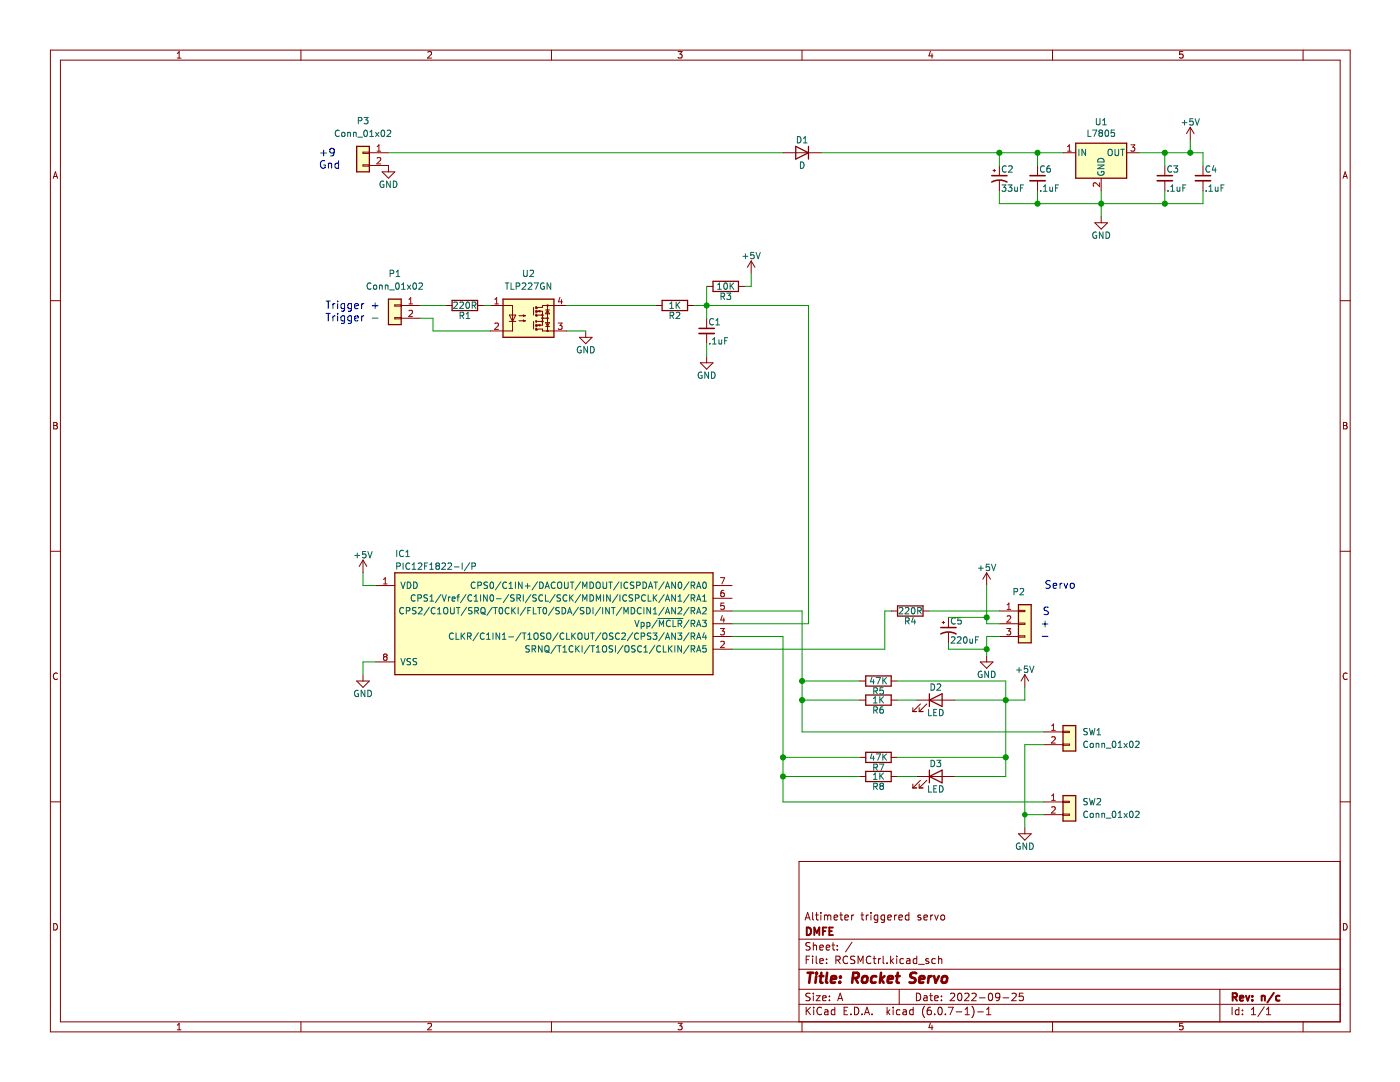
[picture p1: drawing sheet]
<svg xmlns="http://www.w3.org/2000/svg" width="279mm" height="216mm" viewBox="0 0 279 216" stroke-linecap="round" stroke-linejoin="round" font-family="sans-serif">
<path d="M.1 0h279.3v215.9h-279.3z" fill-rule="evenodd" fill="#fff" stroke="#fff" stroke-width=".2"/>
<g fill="none" stroke="#840000" stroke-width=".2">
<path d="M10.1 10h259.4v195.9h-259.4zM12.1 12h255.4v191.9h-255.4zM35.4 11.6h.7M35.4 10.7l.4-.4v1.3M60.1 10v2M85.4 10.4l.5-.1 .2 .4-.8 .9h.8M110.1 10v2M135.3 10.3h.8l-.4 .5 .4 .1v.6l-.2 .1-.6-.1M160.1 10v2M185.7 10.2l-.3 1h.8M186 10.7v.9M210.1 10v2"/>
<path d="M236.1 10.3h-.7v.6l.2-.1h.4l.1 .2v.5l-.2 .1-.5-.1M260.1 10v2M10.6 35.6l.5-1.3 .4 1.3M10.7 35.2h.7M72.4 30.4h1.3v.2h-1.3zM72.4 32.9h1.3v.2h-1.3zM73.7 30.5h3.8M73.7 33h3.8v1.3M76.3 34.3h2.5l-1.3 1.3zM268 35.6l.5-1.3 .4 1.3M268.1 35.2h.7M10.1 60h2"/>
<path d="M78.8 60.8h1.3v.3h-1.3zM78.8 63.4h1.3v.2h-1.3zM80.1 61h3.8M80.1 63.5h3.8M89 61h1.2M95.3 61h1.3M101.7 64.1h1.2M106.5 61.3v1.6M106.5 64.1v1.6M108.3 63.5h1M108.9 65.2h.8M108.9 61.8h.8"/>
<path d="M109.3 61v5M115.6 67.3h2.6l-1.3 1.3zM116.9 66v1.3M130.9 61h1.2M137.2 61h1.3M139.8 72.4h2.5l-1.3 1.3zM141 63.5v2M141 66.5v2.1M141 71.1v1.3M267.5 60h2M10.7 84.3h.4l.3 .2-.3 .4 .3 .1 .1 .3-.3 .3h-.5zM10.7 84.9h.4"/>
<path d="M268.1 84.3h.4l.3 .2-.3 .4 .3 .1 .1 .3-.3 .3h-.5zM268.1 84.9h.4M10.1 110h2M72.4 111.8v2.5M72.4 111.8l-.7 1.2M72.4 111.8l.8 1.2M75 116.8h3.8M142.3 116.8h3.8M142.3 119.4h3.8M267.5 110h2M11.5 134.4a.62 .62 0 0 0-.9 .4 .62 .62 0 0 0 .6 .8l.3-.1M71.2 135.9h2.5l-1.3 1.3z"/>
<path d="M72.4 134.6v1.3M75 132.1h3.8M142.3 129.5h3.8M142.3 127h3.8M142.3 124.5h3.8M142.3 121.9h3.8M171.5 139.7h1.3M177.9 139.7h1.2M182.9 139.7h7.7M268.9 134.4a.62 .62 0 0 0-.9 .4 .62 .62 0 0 0 .6 .8l.3-.1M182.2 142h.7M182.2 141.2v.8"/>
<path d="M183.4 142h.8M183.4 141.2v.8M183.7 140.5l-1.5 1.5M185 140.5l-1.6 1.5M10.1 160h2M267.5 171.9h-108v32M267.5 160h2M10.7 184.3a.66 .66 0 0 1 .8 .6 .66 .66 0 0 1-.8 .7zM159.5 197.4h108M159.5 193.4h108M159.5 187.4h108M160.7 183.6l.5-1.5 .5 1.5"/>
<path d="M160.8 183.2h.7M160.9 191.5h.5M161.6 190.8h-.7v1.5M161.7 198.3l-.6-.1-.3 .3 .2 .3 .6 .3v.4l-.2 .2-.6-.1M161.7 188.2l-.6-.1-.3 .3 .2 .3 .6 .3v.4l-.2 .2-.6-.1M162.2 182.1v1.3l.2 .2M162.2 190.8v.1M162.2 191.3v1M162.3 188.1v1.5M162.3 198.2v.1M162.3 198.7v1M162.3 188.7l.2-.1 .4 .1 .1 .9"/>
<path d="M162.7 182.6h.6M162.9 198.7h.8l-.8 1h.8M162.9 190.8v1.3l.2 .2M163 182.1v1.3l.3 .2M163.6 191.8l.7-.2-.1-.2-.4-.1-.2 .2 .1 .7h.5M163.6 189.1l.7-.2-.1-.2-.4-.1-.2 .2 .1 .7h.5M163.8 182.1v.1M163.8 182.6v1M164.2 199.2l.7-.2-.1-.2-.4-.1-.2 .2v.7h.6M164.5 182.6v1M164.5 182.7l.5-.1 .2 .2M164.9 189.1l.7-.2-.1-.2-.4-.1-.2 .2 .1 .7h.5"/>
<path d="M165 192.1v.2M165 191.4v.1M165.2 182.8l.2-.2 .3 .1 .1 .9M165.2 182.8v.8M165.5 199.5v.2M165.5 198.8v.1M166 188.6h.6M166.2 188.1v1.3l.4 .2M166.5 183.1l.7-.2-.1-.2-.4-.1-.2 .2v.7h.6M166.8 191.6l.7-.1 .2-.2-.1-.4-.2-.1h-.6v1.5M167.1 188.7v.1M167.1 189.4v.2"/>
<path d="M167.2 199.7l.5-1.5 .5 1.5M167.2 191.6l.5 .7M167.3 199.3h.7M167.6 182.6h.6M167.8 182.1v1.3l.4 .2M168.6 183.1l.7-.2-.1-.2-.4-.1-.2 .2 .1 .7h.5M169.2 190.9a.71 .71 0 0 0-1 .5 .71 .71 0 0 0 .7 .9l.3-.2M170 182.6v1M170 188l-1.3 1.9M170.4 182.6l-.4 .3M170.6 190.9l-.6-.1-.3 .3 .2 .3 .6 .3v.4l-.2 .2-.6-.1M171.2 192.3v-1.5l.5 1.1 .5-1.1v1.5"/>
<path d="M171.8 182.6h.6M172 182.1v1.3l.4 .2M172.9 182.6v1M173.3 182.6l-.4 .3M173.8 190.9a.71 .71 0 0 0-1 .5 .71 .71 0 0 0 .7 .9l.3-.2M173.8 182.1v.1M173.8 182.6v1M174.2 191.3h.6M174.5 190.8v1.3l.3 .2M175.2 182.6v1.2l-.3 .3-.4-.1M175.2 182.7l-.5-.1-.2 .3 .1 .6h.6M175.3 191.3v1"/>
<path d="M175.7 191.3l-.4 .3M176.2 190.8v1.3l.3 .2M176.5 182.7l-.4-.1-.3 .3 .2 .6h.5M176.5 182.6v1.2l-.3 .3-.3-.1M177 192.1v.2M177.2 183.1l.7-.2-.1-.2-.4-.1-.2 .2v.7h.6M177.7 190.8v1.5M177.9 191.7l.4 .6M178.3 191.3l-.6 .6M178.5 182.6v1M179 190.8v.1M179 182.6l-.5 .3"/>
<path d="M179 191.3v1M179.4 183.1l.7-.2-.1-.2-.4-.1-.2 .2 .1 .7h.5M179.5 197.4v3M180.3 191.4l-.4-.1-.3 .3 .1 .6h.6M181 191.4h.5l.1 .9M181.4 182.7l-.4-.1-.3 .3 .1 .6h.6M181.4 182.1v1.5M181.6 191.6l-.5 .1-.2 .2 .2 .4 .5-.1M182.9 198.2a.76 .76 0 0 1 .9 .7 .76 .76 0 0 1-.9 .8zM183 191.4l-.5-.1-.3 .3 .2 .6h.6M183 190.8v1.5M183.3 192.4h1.2"/>
<path d="M183.7 182.7l-.3-.1-.2 .2v.2l.5 .2v.3h-.5M184.4 198.8h.6v.9M184.4 183.1l.7-.2-.1-.2-.4-.1-.2 .2 .1 .7h.5M185 199l-.5 .1-.2 .2 .2 .4 .5-.1M185.3 191.4l-.3-.1-.3 .2 .1 .2 .5 .2v.3h-.6M185.5 198.7h.6M185.7 198.2v1.3l.4 .2M185.7 182.6v1M186.2 182.6l-.5 .3M186.5 199.2l.7-.2v-.2l-.5-.1-.2 .2 .1 .7h.6M186.5 182.6l.4 1 .3-1M186.7 191.4l-.5-.1-.2 .3 .1 .6h.6"/>
<path d="M187.3 191.4l.2-.1 .4 .1 .1 .9M187.3 190.8v1.5M187.8 182.7l.2-.1 .5 .1v.6l-.1 .2-.4 .1-.2-.2zM187.9 199.5v.2M187.9 198.8v.1M189.7 198.3l.5-.1 .3 .4-.9 1.1h.9M191.2 198.3l.3-.1a.8 .8 0 0 1 .5 .7 .8 .8 0 0 1-.5 .8l-.3-.2-.1-.4zM192.5 198.3l.6-.1 .3 .4-.9 1.1h.9M194 198.3l.5-.1 .3 .4-.9 1.1h.9M195.5 199.1h1.1M197.4 198.3l.2-.1a.8 .8 0 0 1 .5 .7 .8 .8 0 0 1-.5 .8l-.2-.2-.2-.4zM199.5 198.8l-.3 .3-.4-.1-.1-.2 .1-.5 .4-.1 .3 .1a.99 .99 0 0 1-.4 1.4h-.3"/>
<path d="M200.2 199.1h1.1M202 198.3l.5-.1 .3 .4-.9 1.1h.9M204.2 198.2h-.7l-.1 .7 .2-.1h.5l.1 .2v.5l-.2 .2-.6-.2M243.5 197.4v6.5M268.1 184.3a.66 .66 0 0 1 .8 .6 .66 .66 0 0 1-.8 .7zM35.4 204.6l.4-.4v1.3M35.4 205.5h.7M60.1 203.9v2M85.4 204.3l.5-.1 .2 .4-.8 .9h.8M110.1 203.9v2M135.3 204.2h.8l-.4 .5 .4 .1v.6l-.2 .1-.6-.1M159.5 200.4h108"/>
<path d="M160.1 203.9v2M160.9 201v1.5M161.1 201.6l.6 .9M161.7 201l-.8 .8M162.4 201v.1M162.4 201.5v1M164 201.1a.71 .71 0 0 0-1 .5 .71 .71 0 0 0 .7 .9l.3-.2M164.6 201.6h.6v.9M165.2 201.8l-.5 .1-.2 .2 .2 .4 .5-.1M166.6 201.6l-.4-.1-.3 .3 .1 .6h.6M166.6 201v1.5M168.5 201.7h.5"/>
<path d="M169.2 201h-.7v1.5h.7M169.8 202.3v.2M170.5 201a.76 .76 0 0 1 .9 .7 .76 .76 0 0 1-.9 .8zM172 202.3v.2M172.5 202.5l.5-1.5 .5 1.5M172.7 202.1h.7M174 202.3v.2M177 201v1.5M177.2 201.9l.4 .6M177.6 201.5l-.6 .6M178.2 201v.1M178.2 201.5v1"/>
<path d="M179.6 201.6l-.4-.1-.3 .3 .1 .6h.6M180.2 201.6h.6l.1 .9M180.9 201.8l-.5 .1-.2 .2 .2 .4 .5-.1M182.2 201.6l-.4-.1-.3 .3 .2 .6h.5M182.2 201v1.5M184.5 200.8a1.72 1.72 0 0 0 0 2.3M185.7 204.1l-.3 1h.8M185.7 201l-.4 .1a1.01 1.01 0 0 0 0 1.4l.5-.2 .1-.5-.3-.2h-.4l-.2 .2M186 204.6v.9M186.5 202.3v.2M187.3 201.1l.2-.1a.8 .8 0 0 1 .6 .7 .8 .8 0 0 1-.6 .8l-.2-.2-.1-.4zM188.7 202.3v.2"/>
<path d="M189.2 201h1l-.6 1.5M190.8 201.9h1.2M192.6 201.4l.4-.4v1.5M192.6 202.5h.9M194 200.8a1.72 1.72 0 0 1 0 2.3M195.1 201.9h1.1M196.9 202.5h.8M196.9 201.4l.4-.4v1.5M210.1 203.9v2M236.1 204.2h-.7v.6l.2-.1h.4l.1 .2v.5l-.2 .1-.5-.1M245.9 201v1.5M247.2 201.6l-.4-.1-.3 .3 .2 .6h.5"/>
<path d="M247.2 201v1.5M248 202.3v.2M248 201.6v.1M249.7 202.5h.9M249.7 201.4l.5-.4v1.5M252.3 200.9l-1.3 1.9M252.7 202.5h.9M252.7 201.4l.5-.4v1.5M260.1 203.9v2"/>
</g>
<g fill="none" stroke="#840000" stroke-width=".39">
<path d="M161 185.1a.76 .76 0 0 1 .9 .7 .76 .76 0 0 1-.9 .8zM162.5 186.6v-1.5l.5 1.1 .5-1.1v1.5M164.2 185.8h.5M164.9 185.1h-.7v1.5M165.5 185.8h.5M166.2 185.1h-.7v1.5h.7M246 199l.7-.1 .2-.2-.1-.4-.2-.1h-.6v1.5M246.4 199l.5 .7M247.4 199.2l.8-.2-.1-.2-.4-.1-.3 .2 .1 .7h.6M248.7 198.7l.3 1 .4-1M249.9 199.5v.2M249.9 198.8v.1"/>
<path d="M251.8 198.8l.2-.1 .4 .1v.9M251.8 198.7v1M254.2 198.1l-1.3 1.9M255.4 198.8l-.5-.1-.2 .3 .1 .6h.6"/>
</g>
<g fill="none" stroke="#840000" stroke-width=".52">
<path d="M161.2 194.1h1.1M161.7 194.1l-.2 2M162.9 194.8l-.2 1.3M163 194.1v.2M163.6 194.8h.7M163.9 194.1l-.2 1.7 .1 .2 .4 .1M165.1 194.1l-.2 1.7 .2 .3M165.9 195.4l.9-.2v-.3l-.6-.1-.3 .3v.9h.7M167.6 195.9v.2M167.7 194.9v.2M170.2 195.2l.9-.1a.52 .52 0 0 0 .3-.5 .52 .52 0 0 0-.3-.5h-.8l-.2 2M170.7 195.2l.5 .9"/>
<path d="M172.2 195a.52 .52 0 0 1 .5-.2 .52 .52 0 0 1 .4 .4v.5a.55 .55 0 0 1-.6 .4 .55 .55 0 0 1-.5-.4zM174.9 194.9a.66 .66 0 0 0-1 .3l-.1 .5 .2 .3h.7M175.8 194.1l-.2 2M175.9 195.3l.4 .8M176.5 194.8l-.8 .7M177.2 195.4l1-.2-.1-.3h-.7l-.3 .9 .3 .3 .6-.1M178.8 194.8h.8M179.2 194.1l-.2 1.7v.2l.4 .1M182.9 194.2a.85 .85 0 0 0-1.1 .1 .45 .45 0 0 0 .2 .8l.5 .1a.51 .51 0 0 1 .2 .6 .51 .51 0 0 1-.4 .3l-.8-.1M183.5 195.4l1-.2-.1-.3h-.8l-.2 .9 .3 .3 .6-.1M185.4 194.8l-.2 1.3M185.9 194.8l-.4 .1-.2 .3"/>
<path d="M186.4 194.8l.3 1.3 .7-1.3M188.1 195a.52 .52 0 0 1 .5-.2 .52 .52 0 0 1 .4 .4v.5a.55 .55 0 0 1-.6 .4 .55 .55 0 0 1-.5-.4z"/>
</g>
<g fill="none" stroke="#006464" stroke-width=".2">
<path d="M67.7 26.1a.6 .6 0 0 0-.8 .4 .6 .6 0 0 0 .6 .7l.2-.1M68.3 26.5l.3-.1 .2 .2v.4l-.2 .2-.4-.2zM69.4 26.5h.5v.7M69.4 26.4v.8M70.5 26.5h.5l.1 .7M70.5 26.4v.8M71.4 27.4h1M71.5 24.1l.6-.1 .1-.4-.7-.2v1.3M72.7 23.4h.7l-.4 .5 .4 .1v.6l-.2 .1-.5-.1M72.7 26.1l.2-.1a.68 .68 0 0 1 .4 .6 .68 .68 0 0 1-.4 .6l-.3-.4zM73.8 27.2h.7M73.8 26.3l.4-.3v1.2"/>
<path d="M75 26.4l.6 .8M75.6 26.4l-.6 .8M76.2 26.1l.1-.1a.68 .68 0 0 1 .5 .6 .68 .68 0 0 1-.5 .6l-.3-.4zM76.6 36.2a.59 .59 0 0 0-.8 .6 .59 .59 0 0 0 .8 .5v-.4h-.2M77.3 26.1l.4-.1 .3 .3-.8 .9h.8M77.9 36.1v1.3l-.7-1.3v1.3M78.5 36.1a.64 .64 0 0 1 .7 .7 .64 .64 0 0 1-.7 .6zM74 56.6a.6 .6 0 0 0-.8 .4 .6 .6 0 0 0 .6 .7l.2-.1M74.7 56.9h.3l.2 .2v.4l-.2 .2-.5-.2zM75.7 57l.5-.1 .1 .8M75.7 56.9v.8M76.9 57l.5-.1v.8"/>
<path d="M76.9 56.9v.8M77.7 57.8h1M77.9 54.6l.6-.1v-.5l-.6-.1v1.3M79.1 55.2h.7M79.1 54.3l.3-.4v1.3M79.1 56.6l.1-.1a.68 .68 0 0 1 .5 .6 .68 .68 0 0 1-.5 .6l-.3-.5zM80.2 57.7h.7M80.2 56.8l.3-.3v1.2M81.3 56.9l.7 .8M82 56.9l-.7 .8M82.5 56.6l.2-.1a.68 .68 0 0 1 .4 .6 .68 .68 0 0 1-.4 .6l-.3-.5zM83.6 56.6l.5-.1 .2 .3-.8 .9h.8"/>
<path d="M90.6 60.4l.4-.1 .3 .3-.8 .9h.8M91.8 60.4l.5-.1 .2 .3-.8 .9h.8M91.8 63l.6-.1 .1-.5-.7-.1v1.3M92.1 63l.5 .6M93 63.6h.8M93 62.7l.4-.4v1.3M93.1 60.4l.2-.1a.68 .68 0 0 1 .4 .6 .68 .68 0 0 1-.4 .6l-.3-.4zM94.2 60.9h.7v-.5l-.7-.1v1.2M94.6 60.9l.4 .6M115.9 69.2a.59 .59 0 0 0-.7 .6 .59 .59 0 0 0 .7 .6l.1-.5h-.3M117.3 69.2v1.2l-.8-1.2v1.2M117.9 69.2a.64 .64 0 0 1 .7 .6 .64 .64 0 0 1-.7 .6z"/>
<path d="M133.7 60.6l.3-.3v1.2M133.7 61.5h.7M133.7 63l.6-.1 .1-.5-.7-.1v1.3M134 63l.5 .6M134.9 62.4l.5-.1 .3 .4-.8 .9h.8M134.9 60.3v1.2M135.1 60.8l.6 .7M135.7 60.3l-.8 .7M140.1 74.3a.59 .59 0 0 0-.8 .6 .59 .59 0 0 0 .8 .5v-.4h-.2M141.4 74.2v1.3l-.7-1.3v1.3M141.7 68.5v.1M142 74.2a.64 .64 0 0 1 .7 .7 .64 .64 0 0 1-.7 .6z"/>
<path d="M142.2 68.6h.7M142.2 67.7l.4-.3v1.2M142.4 63.7a.6 .6 0 0 0-.8 .4 .6 .6 0 0 0 .5 .7l.3-.1M142.9 64.8h.7M142.9 63.9l.3-.3v1.2M143.5 67.8v.8l.5-.1M144 67.8v.8M144.6 68h.4M145.2 67.4h-.6v1.2M70.8 110.8h1M71.3 110.4v.9M73 110h-.6l-.1 .7 .2-.2 .4 .1 .2 .2-.1 .4-.2 .1-.5-.1"/>
<path d="M73.4 110l.4 1.3 .5-1.3M79.2 113l.6-.1v-.4l-.6-.2v1.3M79.2 109.8v1.3M80 116.1l.4 1.3 .5-1.3M80.4 112.3v1.3M80.5 109.9a.6 .6 0 0 0-.8 .4 .6 .6 0 0 0 .6 .8l.2-.2M81 111.1h.7M81 110.2l.4-.4v1.3M81.3 116.1a.64 .64 0 0 1 .7 .7 .64 .64 0 0 1-.7 .6zM81.8 112.5a.6 .6 0 0 0-.9 .4 .6 .6 0 0 0 .6 .7l.3-.1M82.3 113.6h.7M82.3 112.7l.3-.4v1.3"/>
<path d="M82.5 116.1a.64 .64 0 0 1 .8 .7 .64 .64 0 0 1-.8 .6zM82.8 118.8a.6 .6 0 0 0-.8 .4 .6 .6 0 0 0 .6 .8l.2-.2M83.4 119.3h.6l.1-.5-.7-.1v1.3M83.5 112.5l.5-.2 .2 .4-.8 .9h.8M84.7 112.9h.5M85.3 118.7h-.5l-.1 .1v.4l.5 .2 .1 .3-.2 .3-.5-.1M85.3 112.3h-.6v1.3M85.8 113.6h.7M85.8 112.7l.3-.4v1.3M85.8 120h.7M85.8 119l.4-.3v1.3M87.2 112.9l-.2-.3 .2-.3h.3l.2 .3-.2 .3"/>
<path d="M87.2 112.9l-.2 .2v.3l.2 .2h.3l.2-.2-.1-.4-.1-.1M87.2 112.9h.3M88 118.6l-1.1 1.7M88.2 112.5l.5-.2 .2 .4-.8 .9h.8M88.2 118.7l.5 1.3 .4-1.3M89.4 112.5l.5-.2 .2 .4-.8 .9h.8M89.5 119.1v.9M89.9 119.1l-.4 .2M90.2 119.5l.6-.1v-.2l-.4-.1-.2 .2 .1 .6h.5M90.7 113.1h.9M91.2 119.1h.5M91.7 118.7l-.3 .2v1.1"/>
<path d="M92.2 112.3v1.3M93 118.6l-1.1 1.7M93.8 112.3l-1.1 1.6M94.2 118.8a.6 .6 0 0 0-.9 .4 .6 .6 0 0 0 .6 .8l.3-.2M94.2 113l.6-.1v-.4l-.6-.2v1.3M94.6 120h.8M94.6 119l.4-.3v1.3M94.8 116.3a.6 .6 0 0 0-.8 .4 .6 .6 0 0 0 .6 .7l.2-.1M95.4 116.8l.6-.1v-.4l-.6-.2v1.3M95.9 118.7v1.3M97.2 118.7v1.3l-.7-1.3v1.3M97.3 116.2l-.5-.1-.2 .3 .1 .3 .5 .2v.4l-.1 .1h-.5"/>
<path d="M97.9 116.3l.2-.2a.68 .68 0 0 1 .4 .7 .68 .68 0 0 1-.4 .6l-.3-.5zM97.9 118.8l.2-.1a.68 .68 0 0 1 .4 .6 .68 .68 0 0 1-.4 .7l-.3-.5zM99.1 119.5h.9M100 116.1l-1.1 1.6M101.1 116.3a.6 .6 0 0 0-.8 .4 .6 .6 0 0 0 .6 .7l.2-.1M101.5 118.6l-1.1 1.7M101.6 117.4h.7M101.6 116.5l.4-.4v1.3M102.6 118.7h-.5l-.2 .2 .1 .3 .6 .3v.3l-.2 .2-.5-.1M102.9 116.1v1.3M103.2 119.3h.6v-.5l-.6-.1v1.3M103.5 119.3l.4 .7"/>
<path d="M104.2 116.1v1.3l-.7-1.3v1.3M104.4 118.7v1.3M104.8 116.9h1M105.3 116.4v1M105.9 118.6l-1 1.7M107 118.7h-.4l-.2 .1v.4l.5 .2 .1 .3-.2 .3-.5-.1M107.3 116.1l-1.1 1.6M107.7 116.1a.64 .64 0 0 1 .7 .7 .64 .64 0 0 1-.7 .6zM108.3 118.8a.6 .6 0 0 0-.8 .4 .6 .6 0 0 0 .6 .8l.2-.2M108.8 117.4l.4-1.3 .4 1.3M108.8 118.7v1.3h.7M108.9 117.1h.6"/>
<path d="M110.8 116.3a.6 .6 0 0 0-.9 .4 .6 .6 0 0 0 .6 .7l.3-.1M110.8 118.6l-1.1 1.7M111.3 116.3l.3-.2a.43 .43 0 0 1 .5 .5v.4a.42 .42 0 0 1-.4 .4 .42 .42 0 0 1-.4-.4zM111.9 118.7h-.5l-.2 .1v.4l.6 .2 .1 .3-.3 .3-.5-.1M112.7 116.1v1.1l.2 .2h.2l.3-.2v-1.1M113.1 118.8a.6 .6 0 0 0-.8 .4 .6 .6 0 0 0 .6 .8l.2-.2M113.7 118.7v1.3M113.8 116.1h.7M113.9 119.2l.5 .8M114.2 116.1v1.3M114.4 118.7l-.7 .7M115.9 118.6l-1.1 1.7"/>
<path d="M115.9 116.1l-1.1 1.6M116.3 117.4v-1.3l.4 1 .4-1v1.3M116.3 120v-1.3l.4 .9 .4-.9v1.3M117.7 116.1a.64 .64 0 0 1 .8 .7 .64 .64 0 0 1-.8 .6zM117.7 118.7a.64 .64 0 0 1 .8 .6 .64 .64 0 0 1-.8 .7zM119 116.3l.3-.2a.43 .43 0 0 1 .5 .5v.4a.42 .42 0 0 1-.4 .4 .42 .42 0 0 1-.5-.4zM119 120v-1.3l.4 .9 .5-.9v1.3M120.3 116.1v1.1l.3 .2h.2l.3-.2v-1.1M120.5 118.7v1.3M121.5 116.1h.7M121.8 118.7v1.3l-.7-1.3v1.3M121.9 116.1v1.3"/>
<path d="M123.3 118.6l-1.1 1.7M123.5 116.1l-1 1.6M123.7 118.7v1.3M124 116.1v1.3M125.1 118.8a.6 .6 0 0 0-.9 .4 .6 .6 0 0 0 .6 .8l.3-.2M125.3 116.3a.6 .6 0 0 0-.8 .4 .6 .6 0 0 0 .6 .7l.2-.1M126.3 118.7h-.5l-.3 .2 .2 .3 .5 .3v.3l-.2 .2-.5-.1M126.5 116.2l-.5-.1-.2 .3 .1 .3 .5 .2v.4l-.1 .1h-.5M126.8 119.3h.6l.1-.5-.7-.1v1.3M127.1 116.8l.6-.1v-.4l-.6-.2v1.3M128.3 116.1a.64 .64 0 0 1 .8 .7 .64 .64 0 0 1-.8 .6zM128.8 118.8a.6 .6 0 0 0-.8 .4 .6 .6 0 0 0 .6 .8l.2-.2"/>
<path d="M129.4 118.7v1.3h.6M129.4 117.4l.4-1.3 .5 1.3M129.5 117.1h.6M130.4 118.7v1.3M130.5 116.1h.7M130.6 119.2l.5 .8M130.9 116.1v1.3M131.1 118.7l-.7 .7M132.6 118.6l-1.1 1.7M132.6 116.1l-1.1 1.6M132.8 120l.4-1.3 .4 1.3M132.8 117.4l.4-1.3 .4 1.3"/>
<path d="M132.9 119.6h.6M132.9 117.1h.6M134.8 116.1v1.3l-.7-1.3v1.3M134.8 118.7v1.3l-.7-1.3v1.3M135.3 120h.8M135.3 119l.4-.3v1.3M135.5 116.3l.1-.2a.68 .68 0 0 1 .5 .7 .68 .68 0 0 1-.5 .6l-.3-.5zM137.5 118.6l-1.1 1.7M137.5 116.1l-1.1 1.6M137.9 116.8l.6-.1 .1-.4-.7-.2v1.3M137.9 119.3h.6l.1-.5-.7-.1v1.3M138.2 119.3l.5 .7"/>
<path d="M138.2 116.8l.5 .6M139 120l.5-1.3 .4 1.3M139 117.4l.5-1.3 .4 1.3M139.1 119.6h.7M139.1 117.1h.7M140.2 120h.8M140.2 119l.4-.3v1.3M140.4 116.3l.1-.2a.68 .68 0 0 1 .5 .7 .68 .68 0 0 1-.5 .6l-.3-.5zM71.5 137.8a.59 .59 0 0 0-.8 .6 .59 .59 0 0 0 .8 .5v-.4h-.2M72.8 137.7v1.3l-.7-1.3v1.3M73.4 137.7a.64 .64 0 0 1 .7 .7 .64 .64 0 0 1-.7 .6zM80 131.4l.4 1.3 .5-1.3"/>
<path d="M80.5 121.3a.6 .6 0 0 0-.8 .5 .6 .6 0 0 0 .6 .7l.2-.1M81.1 121.9l.6-.1 .1-.5-.7-.1v1.3M81.9 131.4h-.4l-.3 .2 .1 .3 .6 .3v.3l-.2 .2-.5-.1M83 121.3l-.5-.1-.1 .1v.4l.5 .3 .1 .3-.2 .2-.5-.1M83.2 131.4h-.5l-.2 .1v.4l.5 .2 .2 .3-.3 .3-.5-.1M83.5 121.3l.5-.1 .2 .4-.8 .9h.8M85.7 121.2l-1.1 1.6M86.8 121.3a.6 .6 0 0 0-.8 .5 .6 .6 0 0 0 .6 .7l.2-.1M87.3 122.5h.7M87.3 121.6l.4-.4v1.3M88.6 121.4l.2-.2a.43 .43 0 0 1 .6 .4v.5a.42 .42 0 0 1-.4 .4 .42 .42 0 0 1-.5-.4zM89.9 121.2v1.1l.3 .2h.2l.2-.2v-1.1"/>
<path d="M90.5 126.4a.6 .6 0 0 0-.9 .4 .6 .6 0 0 0 .6 .8l.3-.1M91 126.3v1.3h.6M91.1 121.2h.7M91.4 121.2v1.3M92 126.3v1.3M92.2 126.8l.6 .8M92.8 126.3l-.8 .7M93.1 121.2l-1.1 1.6M93.3 127l.6-.1 .1-.5-.7-.1v1.3M93.6 127l.4 .6M94.2 121.3l-.5-.1-.2 .1v.4l.6 .3 .1 .3-.2 .2-.5-.1M94.8 121.9l.6-.1v-.5l-.6-.1v1.3"/>
<path d="M95.1 121.9l.4 .6M95.5 126.2l-1.1 1.7M96 121.4l.3-.2a.43 .43 0 0 1 .5 .4v.5a.42 .42 0 0 1-.4 .4 .42 .42 0 0 1-.4-.4zM96.2 122.2l.7 .4M96.6 126.4a.6 .6 0 0 0-.8 .4 .6 .6 0 0 0 .6 .8l.2-.1M97.1 127.6h.7M97.1 126.7l.4-.4v1.3M98.3 121.2l-1.1 1.6M98.4 126.3v1.3M98.5 121.2h.7M98.9 121.2v1.3M99.7 121.3l.2-.1a.68 .68 0 0 1 .4 .7 .68 .68 0 0 1-.4 .6l-.3-.5z"/>
<path d="M99.7 126.3v1.3l-.7-1.3v1.3M100.3 127.6h.7M100.3 126.7l.3-.4v1.3M101.5 127.1h1M101.6 121.3a.6 .6 0 0 0-.8 .5 .6 .6 0 0 0 .6 .7l.2-.1M102.1 121.2v1.3M102.3 121.8l.6 .7M102.9 121.2l-.8 .8M103.4 121.2v1.3M104 126.2l-1.1 1.7M104.3 126.3h.7M104.6 126.3v1.3"/>
<path d="M104.9 121.2l-1.1 1.6M105.3 127.6h.8M105.3 126.7l.4-.4v1.3M105.3 121.8h.5M105.6 128.9l-.4-.1-.2 .2v.3l.5 .3 .1 .3-.2 .2h-.5M105.9 121.2h-.6v1.3M106.2 129.5l.6-.1 .1-.4-.7-.2v1.3M106.4 121.2v1.3h.6M106.5 129.5l.4 .6M106.6 126.5l.3-.2a.43 .43 0 0 1 .5 .4v.5a.42 .42 0 0 1-.4 .4 .42 .42 0 0 1-.4-.4zM107.3 121.2h.7M107.6 121.2v1.3"/>
<path d="M108.2 128.8v1.3l-.7-1.3v1.3M108.5 121.3l.2-.1a.68 .68 0 0 1 .4 .7 .68 .68 0 0 1-.4 .6l-.3-.5zM108.6 126.4l-.5-.1-.2 .1v.4l.6 .2 .1 .3-.2 .3-.5-.1M108.8 129l.2-.2a.43 .43 0 0 1 .6 .5v.4a.42 .42 0 0 1-.4 .4 .42 .42 0 0 1-.5-.4zM109 129.8l.6 .4M109.2 126.5l.2-.2a.43 .43 0 0 1 .5 .4v.5a.42 .42 0 0 1-.4 .4 .42 .42 0 0 1-.4-.4zM110.5 121.2l-1 1.6M111 128.8l-1.1 1.6M111.3 128.8h.7M111.4 126.2l-1.1 1.7M111.6 121.3l-.5-.1-.1 .1v.4l.5 .3 .1 .3-.2 .2-.5-.1M111.6 128.8v1.3"/>
<path d="M112.2 121.2a.64 .64 0 0 1 .7 .7 .64 .64 0 0 1-.7 .6zM112.4 130.1h.7M112.4 129.2l.3-.4v1.3M112.5 126.4a.6 .6 0 0 0-.8 .4 .6 .6 0 0 0 .6 .8l.2-.1M113.1 126.3v1.3h.6M113.3 122.5l.4-1.3 .4 1.3M113.4 122.1h.6M114.1 126.3v1.3M114.3 126.8l.5 .8M114.4 129a.6 .6 0 0 0-.9 .4 .6 .6 0 0 0 .6 .7l.3-.1M114.8 126.3l-.7 .7M114.9 128.8v1.3"/>
<path d="M115.1 129.4l.5 .7M115.4 126.5l.2-.2a.43 .43 0 0 1 .6 .4v.5a.42 .42 0 0 1-.5 .4 .42 .42 0 0 1-.4-.4zM115.4 121.2l-1 1.6M115.6 128.8l-.7 .8M116.2 128.8v1.3M116.5 121.3l-.5-.1-.1 .1v.4l.5 .3 .1 .3-.2 .2-.5-.1M116.7 126.3v1l.3 .3h.2l.2-.3v-1M117.1 121.2a.64 .64 0 0 1 .7 .7 .64 .64 0 0 1-.7 .6zM117.7 128.8l-1.1 1.6M117.9 126.3h.7M117.9 128.8h.7M118.2 126.3v1.3"/>
<path d="M118.3 128.8v1.3M118.3 121.2v1.3M119 130.1h.7M119 129.2l.4-.4v1.3M119.9 121.2l-1.1 1.6M119.9 126.2l-1.1 1.7M120.3 129l.2-.2a.43 .43 0 0 1 .6 .5v.4a.42 .42 0 0 1-.5 .4 .42 .42 0 0 1-.4-.4zM120.3 121.2v1.3M120.3 126.5l.3-.2a.43 .43 0 0 1 .5 .4v.5a.42 .42 0 0 1-.4 .4 .42 .42 0 0 1-.4-.4zM121.6 121.2v1.3l-.7-1.3v1.3M122 121.2h.8M122.3 128.9l-.5-.1-.2 .2v.3l.6 .3 .1 .3-.3 .2h-.5"/>
<path d="M122.3 126.4l-.4-.1-.2 .1v.4l.5 .2 .1 .3-.2 .3-.5-.1M122.4 121.2v1.3M122.8 128.8v1.3M123.6 126.4a.6 .6 0 0 0-.8 .4 .6 .6 0 0 0 .6 .8l.2-.1M124.1 126.4l.5-.1 .2 .4-.8 .9h.8M124.1 121.2l-1.1 1.6M124.3 128.8l-1.1 1.6M124.5 122.5v-1.3l.4 .9 .5-.9v1.3M124.8 129l.2-.2a.43 .43 0 0 1 .5 .5v.4a.42 .42 0 0 1-.4 .4 .42 .42 0 0 1-.4-.4zM126 121.2a.64 .64 0 0 1 .7 .7 .64 .64 0 0 1-.7 .6zM126.3 126.2l-1.1 1.7M126.7 123.8l.4 1.2 .4-1.2"/>
<path d="M126.8 128.9l-.5-.1-.3 .3 .1 .3 .6 .2v.4l-.2 .1h-.5M127.4 126.4a.6 .6 0 0 0-.8 .4 .6 .6 0 0 0 .6 .8l.2-.1M128 121.3a.6 .6 0 0 0-.9 .5 .6 .6 0 0 0 .6 .7l.3-.1M128 127l.6-.1v-.5l-.6-.1v1.3M128 124.2v1.3M128 124.2h.3l.3 .2-.2 .6h-.4M128 129a.6 .6 0 0 0-.8 .4 .6 .6 0 0 0 .6 .7l.2-.1M128.5 130.1h.7M128.5 129.2l.4-.4v1.3M128.5 121.2v1.3M129.1 124.2h.4l.2 .2-.1 .6h-.5M129.1 124.2v1.3"/>
<path d="M129.8 121.2v1.3l-.7-1.3v1.3M129.9 126.4l-.5-.1-.2 .1v.4l.6 .2 .1 .3-.2 .3-.5-.1M130.3 126.3h.8l-.4 .5 .3 .1v.6l-.1 .1-.6-.1M130.4 122.5h.7M130.4 121.6l.3-.4v1.3M130.7 128.8l-1.1 1.6M131.2 123.7l-1.1 1.6M131.3 123.4h5M131.6 125v-1.2l.4 .9 .4-.9v1.2M131.8 129a.6 .6 0 0 0-.8 .4 .6 .6 0 0 0 .6 .7l.2-.1M132.4 128.8v1.3h.6M132.6 126.2l-1.1 1.7"/>
<path d="M132.6 121.2l-1.1 1.6M132.8 127.6l.4-1.3 .4 1.3M132.8 122.5l.4-1.3 .4 1.3M132.9 127.2h.6M132.9 122.1h.6M133.4 128.8v1.3M133.6 129.4l.5 .7M133.8 123.9a.6 .6 0 0 0-.9 .4 .6 .6 0 0 0 .6 .7l.3-.1M134.1 128.8l-.7 .8M134.3 123.8v1.2h.6M134.7 128.8v1.3M134.8 121.2v1.3l-.7-1.3v1.3"/>
<path d="M134.8 126.3v1.3l-.7-1.3v1.3M135.3 126.3h.8l-.5 .5 .4 .1v.6l-.2 .1-.5-.1M135.3 121.3l.5-.1 .3 .4-.8 .9h.8M135.3 124.4h.6l.1-.5-.7-.1v1.2M135.6 124.4l.5 .6M136 128.8v1.3l-.7-1.3v1.3M137.5 128.8l-1.1 1.6M137.5 126.2l-1.1 1.7M137.5 123.7l-1.1 1.6M137.5 121.2l-1.1 1.6M137.9 129.5l.6-.1 .1-.4-.7-.2v1.3M137.9 121.9l.6-.1 .1-.5-.7-.1v1.3"/>
<path d="M137.9 124.4h.6l.1-.5-.7-.1v1.2M137.9 127l.6-.1 .1-.5-.7-.1v1.3M138.2 129.5l.5 .6M138.2 127l.5 .6M138.2 124.4l.5 .6M138.2 121.9l.5 .6M139 130.1l.5-1.3 .4 1.3M139 127.6l.5-1.3 .4 1.3M139 125l.5-1.2 .4 1.2M139 122.5l.5-1.3 .4 1.3M139.1 129.8h.7M139.1 127.2h.7"/>
<path d="M139.1 124.7h.7M139.1 122.1h.7M140.2 123.8h.8l-.5 .4 .4 .2v.5l-.2 .1-.5-.1M140.2 121.3l.5-.1 .3 .4-.8 .9h.8M140.5 126.2l-.3 1h.8M140.8 126.7v.9M140.9 128.8h-.6l-.1 .6 .2-.1 .4 .1 .2 .2-.1 .4-.2 .1-.5-.1M174.3 139.4l.4-.4v1.3M175.6 139v1.3M175.8 139.5l.5 .8M176.3 139l-.7 .7M185.8 136.5a.64 .64 0 0 1 .7 .6 .64 .64 0 0 1-.7 .6z"/>
<path d="M187 136.6l.5-.1 .2 .3-.7 .9h.7M174.3 140.3h.7M174.4 141.7l.6-.1v-.4l-.6-.2v1.3M174.7 141.7l.4 .6M176.2 141l-.4 .1-.2 .2v.8l.2 .2 .5-.1v-.4l-.1-.2-.4-.1-.2 .3M185.3 141.5v1.3h.6M186.4 142.1h.4M187 141.5h-.6v1.3h.6M187.5 141.5a.64 .64 0 0 1 .7 .7 .64 .64 0 0 1-.7 .6z"/>
</g>
<path d="M139.5 66.5h3.1" fill="none" stroke="#840000" stroke-width=".33"/>
<path d="M139.5 65.5h3.1" fill="none" stroke="#840000" stroke-width=".3"/>
<g fill="#ffffc2" stroke="#ffffc2" stroke-width=".25">
<path d="M78.8 114.3h63.5v20.3h-63.5z" fill-rule="evenodd"/>
<path d="M71.2 29.2h2.5v5.1h-2.5z" fill-rule="evenodd"/>
<path d="M77.5 59.7h2.6v5.1h-2.6z" fill-rule="evenodd"/>
<path d="M100.4 59.7h10.1v7.6h-10.1z" fill-rule="evenodd"/>
</g>
<path d="M71.2 29.2h2.5v5.1h-2.5zM77.5 59.7h2.6v5.1h-2.6zM90.2 59.9h5.1v2.1h-5.1zM100.4 59.7h10.1v7.6h-10.1zM132.1 59.9h5.1v2.1h-5.1zM78.8 114.3h63.5v20.3h-63.5zM172.8 138.7h5.1v2h-5.1zM185.5 138.4v2.6M185.5 139.7l2.5-1.3v2.6z" fill="none" stroke="#840000" stroke-width=".25"/>
<g fill="none" stroke="#a90000" stroke-width=".2">
<path d="M75.3 30.2h.7M75.3 29.3l.3-.4v1.3M75.3 31.6l.4-.2 .3 .4-.8 .9h.8M81.6 59.7l.4-.3v1.2M81.6 60.6h.7M81.6 62l.5-.1 .2 .4-.8 .9h.8M76.5 116.5h.8M76.5 115.6l.4-.3v1.2M143.8 115.3h.8l-.5 1.2M144.4 117.8l-.3 .1-.2 .2-.1 .7 .3 .3 .4-.2 .1-.4-.2-.2h-.3l-.3 .2M76.8 131l-.3-.2 .3-.3 .3 .1 .2 .1-.3 .3M76.8 131l-.3 .3v.2l.3 .3 .3-.1 .2-.2v-.2l-.3-.3"/>
<path d="M76.8 131h.2M143.8 125.4h.8l-.5 .5 .4 .1v.6l-.2 .1-.5-.1M143.8 128.1l.5-.1 .3 .3-.8 .9h.8M144.1 122.8l-.3 .9h.8M144.4 123.3v.8M144.5 120.3h-.6l-.1 .6 .2-.1 .4 .1 .2 .2-.1 .4-.2 .1-.5-.1"/>
</g>
<path d="M107 64v.3M107 65.5v.3" fill="none" stroke="#840000" stroke-width=".36"/>
<circle cx="107" cy="65.8" r=".18" fill="#840000"/>
<path d="M107 64.8v.2" fill="none" stroke="#840000" stroke-width=".36"/>
<circle cx="107" cy="65" r=".18" fill="#840000"/>
<path d="M107 62.7v.3" fill="none" stroke="#840000" stroke-width=".36"/>
<circle cx="107" cy="63" r=".18" fill="#840000"/>
<path d="M107 62v.2" fill="none" stroke="#840000" stroke-width=".36"/>
<circle cx="107" cy="62.2" r=".18" fill="#840000"/>
<path d="M107 61.2v.3" fill="none" stroke="#840000" stroke-width=".36"/>
<circle cx="107" cy="61.5" r=".18" fill="#840000"/>
<g fill="none" stroke="#840000" stroke-width=".2">
<path d="M156.3 30.5h7.6M198.2 34h.5M198.4 33.8v.5M199.4 33v2.1M199.4 36.1v2M207.1 33v2.1M207.1 36.1v2M212.1 30.5h2.6M219.8 35.6v2.5M224.8 30.5h2.6M232.5 33v2.1M232.5 36.1v2"/>
<path d="M237.5 25.4l-.7 1.3M237.5 25.4v2.5M237.5 25.4l.8 1.3M240.1 33v2.1M240.1 36.1v2M141 57.2h1.3M147.4 57.2h1.2M149.9 52.1l-.7 1.2M149.9 52.1v2.5M149.9 52.1l.8 1.2M218.5 44.5h2.5l-1.2 1.2zM219.8 43.2v1.3"/>
<path d="M97.8 61h4.5v5h-4.5M101.7 62.9h1.2l-.6 1.2zM103.6 64h1.2M103.6 63h1.2M104.5 63.9l.3 .1-.3 .1zM104.5 62.9l.3 .1-.3 .1zM107.1 62.1h1.2v2.8h-1.2M107.1 65.7h1.2v.3h4.8M107.1 62.9h1.2M107.1 64.1h1.2M107.2 64.9l.6-.1v.2zM107.2 62.1l.6-.1v.2z"/>
<path d="M108.9 64.4h.8l-.4 .8zM109.3 61.8l.4 .8h-.8zM113.1 61h-4.8v.3h-1.2M196.9 114.3l-.8 1.3M196.9 114.3v2.5M196.9 114.3l.8 1.3M171.5 135.9h1.3M177.9 121.9h1.2M177.9 135.9h1.2M184.2 121.9h1.3M188 124.2h.5M188.3 124v.5"/>
<path d="M189.3 123.2v2M189.3 126.2v2.1M195.6 132.1h2.6l-1.3 1.3zM196.9 130.8v1.3M199.4 121.9h3.9M199.4 124.5h3.9M199.4 127h3.9M203.3 121.8h1.2v.2h-1.2zM203.3 124.3h1.2v.3h-1.2zM203.3 126.9h1.2v.2h-1.2zM204.5 134.6v2.6M204.5 134.6l-.7 1.3"/>
<path d="M204.5 134.6l.8 1.3M171.5 154.9h1.3M171.5 151.1h1.3M177.9 154.9h1.2M177.9 151.1h1.2M182.2 157.2h.7M182.2 156.5v.7M182.9 154.9h7.7M183.4 157.2h.8M183.4 156.5v.7M183.7 155.7l-1.5 1.5M185 155.7l-1.6 1.5"/>
<path d="M208.3 146.1h3.8M208.3 148.6h3.8M212.1 145.9h1.3v.3h-1.3zM212.1 148.5h1.3v.2h-1.3zM212.1 159.9h1.3v.2h-1.3zM203.3 166.4h2.5l-1.3 1.2zM204.5 165.1v1.3M208.3 160h3.8M208.3 162.6h3.8M212.1 162.4h1.3v.3h-1.3z"/>
<circle cx="108.3" cy="64.1" r=".13"/>
<circle cx="108.3" cy="62.9" r=".13"/>
<circle cx="108.3" cy="63.5" r=".13"/>
<circle cx="109.3" cy="66" r=".13"/>
<circle cx="109.3" cy="63.5" r=".13"/>
<circle cx="109.3" cy="61" r=".13"/>
</g>
<g fill="none" stroke="#a90000" stroke-width=".2">
<path d="M213.1 30.2h.7M213.1 29.3l.3-.4v1.3M219.5 36.5v.8l-1-.8-.3 .2 .1 .5M225.7 28.9h.8l-.4 .5 .3 .1v.5l-.2 .2-.5-.2M98.8 59.7l.3-.3v1.2M111.8 59.3l-.3 .9h.7M112.1 59.8v.8M98.8 60.6h.7M98.8 64.6l.4-.1 .3 .3-.8 .9h.8M111.4 64.5h.8l-.4 .4 .3 .2v.5l-.2 .1-.5-.1M200.9 125.4h.8l-.4 .5 .4 .1v.6l-.2 .1-.6-.1M201 121.6h.7"/>
<path d="M201 120.7l.4-.4v1.3M201 123l.5-.1 .2 .3-.8 .9h.8M209.9 145.7h.7M209.9 144.8l.3-.3v1.2M209.9 158.8l.3-.4v1.3M209.9 147.1l.5-.1 .2 .4-.8 .9h.8M209.9 159.7h.7M209.9 161.1l.5-.1 .2 .3-.8 .9h.8"/>
</g>
<g fill="none" stroke="#006464" stroke-width=".2">
<path d="M159.1 27.2a.64 .64 0 0 1 .8 .7 .64 .64 0 0 1-.8 .6zM159.7 32.3a.64 .64 0 0 1 .8 .7 .64 .64 0 0 1-.8 .6zM160.3 28.5h.8M160.3 27.6l.4-.4v1.3M200 36.9h.7l-.4 .5 .4 .1v.5l-.2 .2-.5-.2M200.8 33.2a.6 .6 0 0 0-.8 .4 .6 .6 0 0 0 .6 .8l.2-.2M201.2 36.9h.8l-.5 .5 .4 .1v.5l-.2 .2-.5-.2M201.3 33.2l.5-.1 .2 .3-.8 1h.8M202.5 37.3l.1 .8 .4-.1M203 37.3v.9M203.7 37.5h.4M204.3 36.9h-.6v1.3"/>
<path d="M207.7 38v.2M208.2 38.2h.8M208.2 37.3l.4-.4v1.3M208.4 33.2a.6 .6 0 0 0-.8 .4 .6 .6 0 0 0 .6 .8l.2-.2M209.5 33.1h-.3l-.2 .3-.1 .7 .3 .3 .4-.2v-.4l-.1-.2h-.3l-.3 .2M209.5 37.3l.1 .8 .5-.1M210.1 37.3v.9M210.7 37.5h.4M211.3 36.9h-.6v1.3M215.3 29.8v1.3M216.6 29.8v1.3l-.7-1.3v1.3M217.1 25.9v1.3h.6"/>
<path d="M218 25.9h.9l-.6 1.3M218.8 23.6v1.1l.2 .2 .4-.1 .1-.1v-1.1M219.1 32.9h1.2l-1.2 .8h1.2M219.1 34.3a.59 .59 0 0 0 .6 .7 .59 .59 0 0 0 .6-.7l-.5-.1v.2M219.3 31.7a.66 .66 0 0 1 .7-.1 .66 .66 0 0 1 .3 .7h-1.2zM219.6 26.5l-.3 .2v.3l.3 .2h.2l.2-.2v-.4l-.2-.1M219.6 26.5l-.3-.2 .3-.4h.2l.2 .3-.2 .3M219.6 26.5h.2M220.1 24.9h.7M220.1 24l.3-.4v1.3M220.6 26.1l.2-.2a.68 .68 0 0 1 .5 .7 .68 .68 0 0 1-.5 .6l-.3-.5zM221.3 29.8h.1a.43 .43 0 0 1 .6 .4v.4a.42 .42 0 0 1-.4 .5 .42 .42 0 0 1-.5-.5z"/>
<path d="M222.4 25.9h-.6l-.1 .7 .2-.2 .4 .1 .2 .2-.1 .4-.2 .1-.5-.1M222.5 29.8v1l.3 .3h.2l.2-.3v-1M223.7 29.8h.7M224 29.8v1.3M233.1 38v.2M233.6 38.2h.8M233.6 37.3l.4-.4v1.3M233.8 33.2a.6 .6 0 0 0-.8 .4 .6 .6 0 0 0 .6 .8l.2-.2M234.3 33.1h.7l-.4 .5 .4 .1v.5l-.2 .2-.5-.2M234.9 37.3l.1 .8 .5-.1M235.5 37.3v.9M235.9 24.5h1"/>
<path d="M236.1 37.5h.4M236.4 24v1M236.7 36.9h-.6v1.3M238.1 23.7h-.6l-.1 .6 .2-.1h.4l.2 .2-.1 .4-.2 .2-.5-.2M238.5 23.7l.4 1.3 .5-1.3M240.7 38v.2M241.3 38.2h.7M241.3 37.3l.3-.4v1.3M241.4 33.2a.6 .6 0 0 0-.8 .4 .6 .6 0 0 0 .6 .8l.2-.2M242.2 33l-.3 .9h.8M242.5 37.3l.1 .8 .5-.1M242.5 33.5v.9"/>
<path d="M243.1 37.3v.9M243.7 37.5h.4M244.3 36.9h-.6v1.3M100.8 56.5h.8M101.2 56.5v1.2M102 56.5v1.2h.6M103 57.1h.6l.1-.5-.7-.1v1.2M104.2 56.6l.5-.1 .3 .3-.8 .9h.8M104.5 53.9v1l.2 .3h.3l.2-.3v-1M105.4 56.6l.5-.1 .3 .3-.8 .9h.8M105.8 54l.5-.1 .2 .4-.8 .9h.8M106.6 56.5h.8l-.5 1.2"/>
<path d="M108.6 56.5a.59 .59 0 0 0-.8 .6 .59 .59 0 0 0 .8 .6v-.5h-.2M109.9 56.5v1.2l-.7-1.2v1.2M143.2 57.7h.8M143.2 56.8l.4-.3v1.2M143.9 59.2l.6-.1 .1-.5-.7-.1v1.3M144.2 59.2l.4 .6M144.6 56.6l.1-.1a.68 .68 0 0 1 .5 .6 .68 .68 0 0 1-.5 .6l-.3-.5zM145 58.5h.8l-.4 .5 .4 .1v.5l-.2 .2-.6-.2M145.7 56.5v1.2M145.9 57l.5 .7M146.4 56.5l-.7 .7M148.3 51.1h1"/>
<path d="M148.8 50.7v.9M150.5 50.4h-.6l-.1 .6 .2-.2 .4 .1 .1 .2v.4l-.2 .1-.5-.1M150.9 50.4l.4 1.2 .4-1.2M218.8 46.4a.59 .59 0 0 0-.7 .5 .59 .59 0 0 0 .7 .6l.1-.5h-.3M220.1 46.3v1.3l-.7-1.3v1.3M220.7 46.3a.64 .64 0 0 1 .8 .6 .64 .64 0 0 1-.8 .7zM195.3 113.4h.9M195.8 112.9v1M197.5 112.6h-.7v.6l.2-.1h.4l.1 .2v.4l-.2 .2-.5-.2M197.9 112.6l.4 1.3 .4-1.3M202.4 118.1l.6-.1v-.5l-.6-.1v1.3M203.6 117.5l.5-.1 .2 .4-.8 .9h.8"/>
<path d="M174 135.1l-.3 .9h.8M174.3 135.6v.9M174.4 137.9l.6-.1v-.5l-.6-.1v1.3M174.7 137.9l.4 .6M174.9 135.2h.8l-.5 1.3M176.2 135.2v1.3M176.3 137.2h-.7v.6l.2-.1 .4 .1 .1 .2v.4l-.2 .1-.5-.1M176.4 135.7l.5 .8M176.9 135.2l-.7 .7M179.5 121.3l.4-.1 .3 .4-.8 .9h.8M180.7 121.3l.5-.1 .2 .4-.8 .9h.8M180.7 123.9h.6l.1-.5-.7-.1v1.2"/>
<path d="M181 123.9l.5 .6M182 121.3l.2-.1a.68 .68 0 0 1 .4 .7 .68 .68 0 0 1-.4 .6l-.3-.5zM182.2 123.2l-.3 .9h.8M182.5 123.7v.8M183.1 121.9l.7-.1v-.5l-.7-.1v1.3M183.5 121.9l.4 .6M189.9 127.2l.4-.1 .3 .3-.8 .9h.8M190.6 123.4a.6 .6 0 0 0-.8 .4 .6 .6 0 0 0 .6 .7l.2-.1M191.1 127.2l.5-.1 .2 .3-.8 .9h.8M191.8 123.3h-.6l-.1 .6 .2-.2 .4 .1 .2 .2-.1 .4-.2 .1-.5-.1M192.4 127.2l.2-.1a.68 .68 0 0 1 .4 .6 .68 .68 0 0 1-.4 .6l-.3-.4zM193.6 127.5v.8l.5-.1"/>
<path d="M194.1 127.5v.8M194.7 127.7h.4M195.3 127.1h-.6v1.2M195.9 134a.59 .59 0 0 0-.7 .6 .59 .59 0 0 0 .7 .5l.1-.4h-.2M197.3 133.9v1.3l-.8-1.3v1.3M197.9 133.9a.64 .64 0 0 1 .7 .7 .64 .64 0 0 1-.7 .6zM202.9 133.7h1M203.4 133.2v1M205.1 132.9h-.6l-.1 .6 .2-.1 .4 .1 .1 .1v.5l-.2 .1-.5-.1M205.5 132.9l.4 1.3 .4-1.3M174 150.4l-.3 .9h.8M174.3 150.9v.8"/>
<path d="M174.3 155.5h.7M174.3 154.6l.4-.4v1.3M174.4 153.1h.6v-.5l-.6-.1v1.2M174.4 156.9h.6v-.5l-.6-.1v1.2M174.7 156.9l.4 .6M174.7 153.1l.4 .6M174.9 150.4h.8l-.5 1.3M175.5 152.5h.9l-.6 1.2M175.6 154.2v1.3M175.8 154.8l.5 .7M175.8 156.8l-.2-.2 .2-.3h.4l.1 .2-.2 .3M175.8 156.8l-.2 .3v.2l.2 .2h.3l.2-.2v-.4l-.2-.1"/>
<path d="M175.8 156.8h.3M176.2 150.4v1.3M176.3 154.2l-.7 .8M176.4 151l.5 .7M176.9 150.4l-.7 .8M185.3 156.8v1.3h.6M185.8 151.7a.64 .64 0 0 1 .7 .6 .64 .64 0 0 1-.7 .7zM186.4 157.4h.4M187 151.7h.7l-.4 .5 .4 .1v.6l-.2 .1-.5-.1M187 156.8h-.6v1.3h.6M187.5 156.8a.64 .64 0 0 1 .7 .6 .64 .64 0 0 1-.7 .7zM217 145.4h-.5l-.2 .2 .1 .3 .5 .2v.4l-.1 .1h-.5"/>
<path d="M217 159.4l-.5-.1-.2 .3 .1 .3 .5 .2v.4l-.1 .1-.5-.1M217.1 148a.6 .6 0 0 0-.9 .4 .6 .6 0 0 0 .6 .8l.3-.2M217.4 145.4l.3 1.2 .3-.9 .2 .9 .3-1.2M217.4 159.3l.3 1.3 .3-.9 .2 .9 .3-1.3M217.7 148.4l.3-.1 .2 .3v.3l-.2 .3-.5-.3zM218.8 148.3v.9M218.8 148.4h.4l.1 .8M218.9 146.6h.8M218.9 145.7l.4-.3v1.2M218.9 159.4l.5-.1 .3 .4-.8 .9h.8M219.9 148.4h.5l.1 .8M219.9 148.3v.9"/>
<path d="M220.8 149.3h.9M222.1 148l.2-.1a.68 .68 0 0 1 .4 .6 .68 .68 0 0 1-.4 .7l-.3-.5zM223.2 149.2h.7M223.2 148.3l.3-.4v1.3M224.3 148.3l.7 .9M225 148.3l-.7 .9M225.5 148l.2-.1a.68 .68 0 0 1 .5 .6 .68 .68 0 0 1-.5 .7l-.3-.5zM226.6 148l.5-.1 .2 .4-.7 .9h.7M203.6 168.3a.59 .59 0 0 0-.8 .5 .59 .59 0 0 0 .8 .6v-.5h-.2M204.9 168.2v1.3l-.7-1.3v1.3M205.5 168.2a.64 .64 0 0 1 .7 .6 .64 .64 0 0 1-.7 .7zM217.1 162a.6 .6 0 0 0-.9 .4 .6 .6 0 0 0 .6 .7l.3-.1"/>
<path d="M217.7 162.3h.3l.2 .2v.4l-.2 .2-.5-.2zM218.8 162.3v.8M218.8 162.4l.4-.1 .1 .8M219.9 162.4l.5-.1 .1 .8M219.9 162.3v.8M220.8 163.3h.9M222.1 162l.2-.1a.68 .68 0 0 1 .4 .6 .68 .68 0 0 1-.4 .6l-.3-.4zM223.2 162.2l.3-.3v1.2M223.2 163.1h.7M224.3 162.3l.7 .8M225 162.3l-.7 .8M225.5 162l.2-.1a.68 .68 0 0 1 .5 .6 .68 .68 0 0 1-.5 .6l-.3-.4z"/>
<path d="M226.6 162l.5-.1 .2 .3-.7 .9h.7"/>
</g>
<g fill="#ffffc2" stroke="#ffffc2" stroke-width=".25">
<path d="M214.7 28.6h10.1v7h-10.1z" fill-rule="evenodd"/>
<path d="M212.1 144.8h2.6v5.1h-2.6z" fill-rule="evenodd"/>
<path d="M212.1 158.8h2.6v5h-2.6z" fill-rule="evenodd"/>
<path d="M203.3 120.7h2.5v7.6h-2.5z" fill-rule="evenodd"/>
</g>
<g fill="none" stroke="#840000" stroke-width=".25">
<path d="M158.8 29.2l2.5 1.3-2.5 1.3zM161.3 29.2v2.6M214.7 28.6h10.1v7h-10.1zM142.3 56.1h5.1v2.1h-5.1zM172.8 134.9h5.1v2h-5.1zM179.1 120.9h5.1v2h-5.1zM203.3 120.7h2.5v7.6h-2.5zM172.8 150.1h5.1v2h-5.1zM172.8 153.9h5.1v2.1h-5.1zM185.5 153.7v2.5M185.5 154.9l2.5-1.2v2.5zM212.1 144.8h2.6v5.1h-2.6z"/>
<path d="M212.1 158.8h2.6v5h-2.6z"/>
</g>
<path d="M205.5 36.1h3.1M230.9 36.1h3.1M238.6 36.1h3" fill="none" stroke="#840000" stroke-width=".33"/>
<path d="M197.9 36.3a3.2 3.2 0 0 1 3.1 0M197.9 35.1h3.1M205.5 35.1h3.1M230.9 35.1h3.1M238.6 35.1h3M187.8 126.5a3.2 3.2 0 0 1 3 0M187.8 125.2h3" fill="none" stroke="#840000" stroke-width=".3"/>
<g fill="none" stroke="#0000c2" stroke-width=".2">
<path d="M64 30.5h1.2M64.6 30v1.1M64.8 32.1a.71 .71 0 0 0-.9 .7 .71 .71 0 0 0 .9 .7l.1-.6h-.3M65.5 32.6v1M65.5 32.7l.3-.1h.3l.1 1M66.7 30.2l-.3 .3h-.3l-.3-.3 .2-.5 .4-.1 .2 .1a1.01 1.01 0 0 1-.3 1.4h-.3M67.6 32.6h-.5l-.3 .2 .2 .7h.6M67.6 32v1.6M65.1 60.1h.8M65.1 62.5h.8M65.5 60.1v1.5M65.5 62.5v1.5"/>
<path d="M66.4 60.6v1M66.4 63v1M66.9 60.6l-.3 .1-.2 .2M66.9 63l-.3 .1-.2 .2M67.4 60.1v.1M67.4 60.6v1M67.4 62.5v.2M67.4 63v1M68.8 60.7l-.5-.1-.3 .3 .2 .6h.6M68.8 60.6v1.2l-.3 .3-.4-.1M68.8 63v1.3l-.3 .3-.4-.1M68.8 63.1l-.5-.1-.3 .3 .2 .7h.6"/>
<path d="M70.1 60.7l-.4-.1-.3 .3 .2 .6h.5M70.1 60.6v1.2l-.2 .3-.4-.1M70.1 63v1.3l-.2 .3-.4-.1M70.1 63.1l-.4-.1-.3 .3 .2 .7h.5M70.8 61.1l.7-.2v-.2l-.5-.1-.2 .2 .1 .7h.6M70.8 63.5l.7-.1v-.3l-.5-.1-.2 .3 .1 .7h.6M72.2 60.6v1M72.2 63v1M72.6 60.6l-.3 .1-.1 .2M72.6 63l-.3 .1-.1 .2M74.3 61h1.1M74.3 63.5h1.1"/>
<path d="M74.9 60.4v1.2M209.6 115.9h-.6l-.3 .3 .2 .3 .6 .3v.4l-.2 .2-.6-.1M210.2 116.9l.7-.2-.1-.3h-.4l-.2 .2v.7h.6M211.6 116.4v1M212 116.4h-.3l-.1 .3M212.4 116.4l.3 1 .4-1M213.7 116.5l.2-.1 .4 .1 .1 .6-.2 .2-.3 .1-.2-.2zM208 124.5h1.1M208 127h1.1M208.6 123.9v1.2M209.2 121.2l-.6-.1-.2 .2v.4l.7 .3 .1 .4-.3 .2h-.5"/>
</g>
<g fill="none" stroke="#009600" stroke-width=".2">
<path d="M77.5 30.5h78.8M163.9 30.5h48.2M199.4 38.1v2.5h40.7v-2.5M199.4 30.5v2.5M207.1 30.5v2.5M207.1 38.1v2.5M219.8 38.1v5.1M227.4 30.5h12.7v2.5M232.5 30.5v2.5M232.5 38.1v2.5M237.5 27.9v2.6M141 57.2v6.3"/>
<path d="M149.9 54.6v2.6h-1.3M83.9 61h5.1M83.9 63.5h2.5v2.5h11.4M96.6 61h1.2M113.1 61h17.8M113.1 66h3.8M138.5 61h22.8v63.5h-15.2M141 68.6v2.5M72.4 114.3v2.5h2.6M196.9 116.8v7.7h2.5M75 132.1h-2.6v2.5M146.1 121.9h14v24.2h48.2"/>
<path d="M146.1 127h10.2v33h52M160.1 139.7h11.4M160.1 135.9h11.4M177.9 121.9h-1.3v7.6h-30.5M179.1 135.9h21.6v19h-10.1M179.1 139.7h3.8M185.5 121.9h13.9M189.3 123.2h7.6M189.3 128.3v1.2h7.6M199.4 127h-2.5v3.8M204.5 137.2v2.5h-13.9M156.3 154.9h15.2"/>
<path d="M156.3 151.1h15.2M179.1 154.9h3.8M179.1 151.1h21.6M208.3 148.6h-3.8v16.5M204.5 162.6h3.8"/>
</g>
<g fill="#009600" stroke="#009600" stroke-width=".2">
<circle cx="160.1" cy="135.9" r=".51"/>
<circle cx="160.1" cy="139.7" r=".51"/>
<circle cx="156.3" cy="151.1" r=".51"/>
<circle cx="200.7" cy="151.1" r=".51"/>
<circle cx="156.3" cy="154.9" r=".51"/>
<circle cx="196.9" cy="123.2" r=".51"/>
<circle cx="196.9" cy="129.5" r=".51"/>
<circle cx="200.7" cy="139.7" r=".51"/>
<circle cx="204.5" cy="162.6" r=".46"/>
<circle cx="232.5" cy="40.6" r=".51"/>
<circle cx="219.8" cy="40.6" r=".51"/>
<circle cx="199.4" cy="30.5" r=".51"/>
<circle cx="237.5" cy="30.5" r=".51"/>
<circle cx="232.5" cy="30.5" r=".51"/>
<circle cx="207.1" cy="40.6" r=".51"/>
<circle cx="207.1" cy="30.5" r=".51"/>
<circle cx="141" cy="61" r=".51"/>
</g>
</svg>
